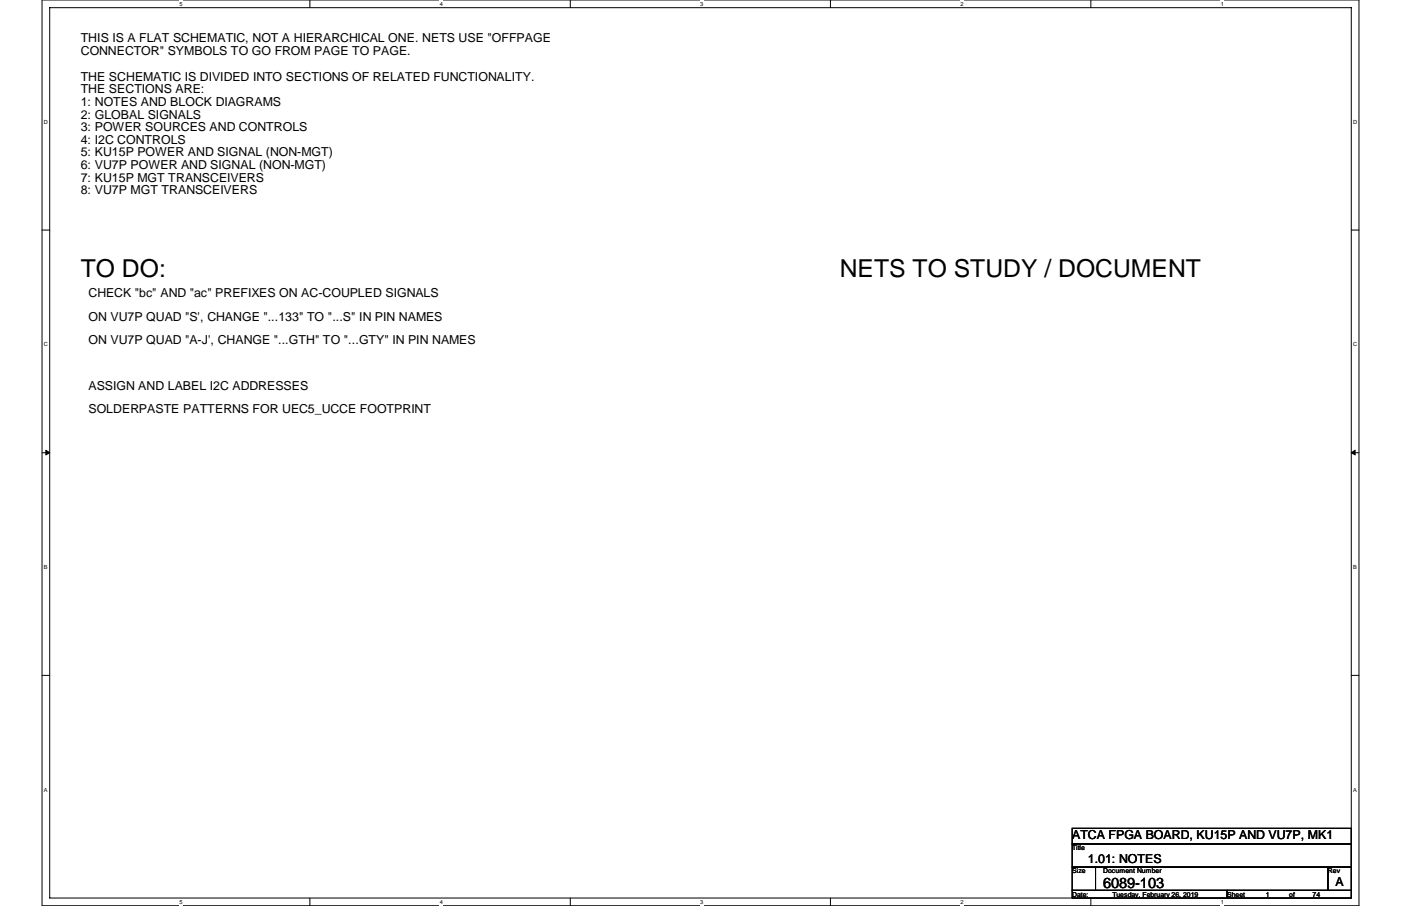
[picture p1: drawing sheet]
<svg xmlns="http://www.w3.org/2000/svg" width="432mm" height="279mm" viewBox="0 0 432 279" stroke-linecap="round" stroke-linejoin="round" font-family="sans-serif">
<defs><g id="words">
<g font-size="7.6">
<text x="24.9" y="85.5">TO DO:</text>
<text x="258.8" y="85.5">NETS TO STUDY / DOCUMENT</text>
</g>
<text font-size="4.5" x="340" y="273.8">6089-103</text>
<g font-size="3.8">
<text x="24.9" y="13">THIS IS A FLAT SCHEMATIC, NOT A HIERARCHICAL ONE. NETS USE &quot;OFFPAGE</text>
<text x="24.9" y="16.8">CONNECTOR&quot; SYMBOLS TO GO FROM PAGE TO PAGE.</text>
<text x="24.9" y="24.9">THE SCHEMATIC IS DIVIDED INTO SECTIONS OF RELATED FUNCTIONALITY.</text>
<text x="24.9" y="28.8">THE SECTIONS ARE:</text>
<text x="24.9" y="32.7">1: NOTES AND BLOCK DIAGRAMS</text>
<text x="24.9" y="36.6">2: GLOBAL SIGNALS</text>
<text x="24.9" y="40.5">3: POWER SOURCES AND CONTROLS</text>
<text x="24.9" y="44.4">4: I2C CONTROLS</text>
<text x="24.9" y="48.3">5: KU15P POWER AND SIGNAL (NON-MGT)</text>
<text x="24.9" y="52.2">6: VU7P POWER AND SIGNAL (NON-MGT)</text>
<text x="24.9" y="56">7: KU15P MGT TRANSCEIVERS</text>
<text x="24.9" y="59.9">8: VU7P MGT TRANSCEIVERS</text>
<text x="27.3" y="91.7">CHECK &quot;bc&quot; AND &quot;ac&quot; PREFIXES ON AC-COUPLED SIGNALS</text>
<text x="27.3" y="98.9">ON VU7P QUAD &quot;S', CHANGE &quot;...133&quot; TO &quot;...S&quot; IN PIN NAMES</text>
<text x="27.3" y="106">ON VU7P QUAD &quot;A-J', CHANGE &quot;...GTH&quot; TO &quot;...GTY&quot; IN PIN NAMES</text>
<text x="27.3" y="120.4">ASSIGN AND LABEL I2C ADDRESSES</text>
<text x="27.3" y="127.5">SOLDERPASTE PATTERNS FOR UEC5_UCCE FOOTPRINT</text>
<text x="330.5" y="258.8">ATCA FPGA BOARD, KU15P AND VU7P, MK1</text>
<text x="335.3" y="266">1.01: NOTES</text>
<text x="411.6" y="273.1">A</text>
</g>
<g font-size="2.1">
<text x="330.5" y="262.2">Title</text>
<text x="330.5" y="269.3">Size</text>
<text x="340" y="269.3">Document Number</text>
<text x="409.3" y="269.3">Rev</text>
<text x="330.5" y="276.5">Date:</text>
<text x="342.9" y="276.5">Tuesday, February 26, 2019</text>
<text x="378.2" y="276.5">Sheet</text>
<text x="390.1" y="276.5">1</text>
<text x="397.3" y="276.5">of</text>
<text x="404.5" y="276.5">74</text>
</g>
<g font-size="1.7">
<text x="55.4" y="1.9">5</text>
<text x="135.6" y="1.9">4</text>
<text x="215.8" y="1.9">3</text>
<text x="296" y="1.9">2</text>
<text x="376.3" y="1.9">1</text>
<text x="13.5" y="38.3">D</text>
<text x="417.1" y="38.3">D</text>
<text x="13.5" y="106.8">C</text>
<text x="417.1" y="106.8">C</text>
<text x="13.5" y="175.5">B</text>
<text x="417.1" y="175.5">B</text>
<text x="13.5" y="244.2">A</text>
<text x="417.1" y="244.2">A</text>
<text x="55.4" y="278.8">5</text>
<text x="135.6" y="278.8">4</text>
<text x="215.8" y="278.8">3</text>
<text x="296" y="278.8">2</text>
<text x="376.3" y="278.8">1</text>
</g>
</g></defs>
<path d="M13 0h405.8v279.3h-405.8zM15.3 2.4h401.2v274.5h-401.2z" fill="none" stroke="#000" stroke-width=".31"/>
<g fill="#fff">
<path d="M55.4 .3h.9v1.9h-.9z"/>
<path d="M55.4 277.2h.9v1.9h-.9z"/>
</g>
<path d="M95.5 0v2.4M95.5 276.9v2.4" fill="none" stroke="#000" stroke-width=".31"/>
<g fill="#fff">
<path d="M135.6 .3h.9v1.9h-.9z"/>
<path d="M135.6 277.2h.9v1.9h-.9z"/>
</g>
<path d="M175.8 0v2.4M175.8 276.9v2.4" fill="none" stroke="#000" stroke-width=".31"/>
<g fill="#fff">
<path d="M215.8 .3h.9v1.9h-.9z"/>
<path d="M215.8 277.2h.9v1.9h-.9z"/>
</g>
<path d="M255.9 0v2.4M255.9 276.9v2.4" fill="none" stroke="#000" stroke-width=".31"/>
<g fill="#fff">
<path d="M296 .3h.9v1.9h-.9z"/>
<path d="M296 277.2h.9v1.9h-.9z"/>
</g>
<path d="M336.2 0v2.4M336.2 276.9v2.4" fill="none" stroke="#000" stroke-width=".31"/>
<g fill="#fff">
<path d="M376.3 .3h.9v1.9h-.9z"/>
<path d="M376.3 277.2h.9v1.9h-.9z"/>
<path d="M13.5 36.7h1.2v1.9h-1.2z"/>
<path d="M417.1 36.7h1.2v1.9h-1.2z"/>
<path d="M13.5 105.2h1.2v2h-1.2z"/>
<path d="M417.1 105.2h1.2v2h-1.2z"/>
</g>
<path d="M13 71h2.3M416.5 71h2.3" fill="none" stroke="#000" stroke-width=".31"/>
<g fill="#fff">
<path d="M13.5 173.9h1.1v2h-1.1z"/>
<path d="M417.1 173.9h1.1v2h-1.1z"/>
</g>
<path d="M13 139.6h2.3M416.5 139.6h2.3" fill="none" stroke="#000" stroke-width=".31"/>
<path d="M14.1 138.9v1.4l1.2-.7zM416.5 139.6l1.2 .7v-1.4z" fill="#000" stroke="#000" stroke-width=".31"/>
<g fill="#fff">
<path d="M13.5 242.6h1.1v1.9h-1.1z"/>
<path d="M417.1 242.6h1.1v1.9h-1.1z"/>
</g>
<path d="M13 208.3h2.3M416.5 208.3h2.3M330.5 255.4h86v4.9h-86zM330.5 260.3h86v7.1h-86zM330.5 267.4h7.2v7.2h-7.2zM330.5 274.6h47.7v2.3h-47.7zM337.7 267.4h71.6v7.2h-71.6zM378.2 274.6h38.3v2.3h-38.3zM409.3 267.4h7.2v7.2h-7.2z" fill="none" stroke="#000" stroke-width=".31"/>
<use href="#words"/>
</svg>
